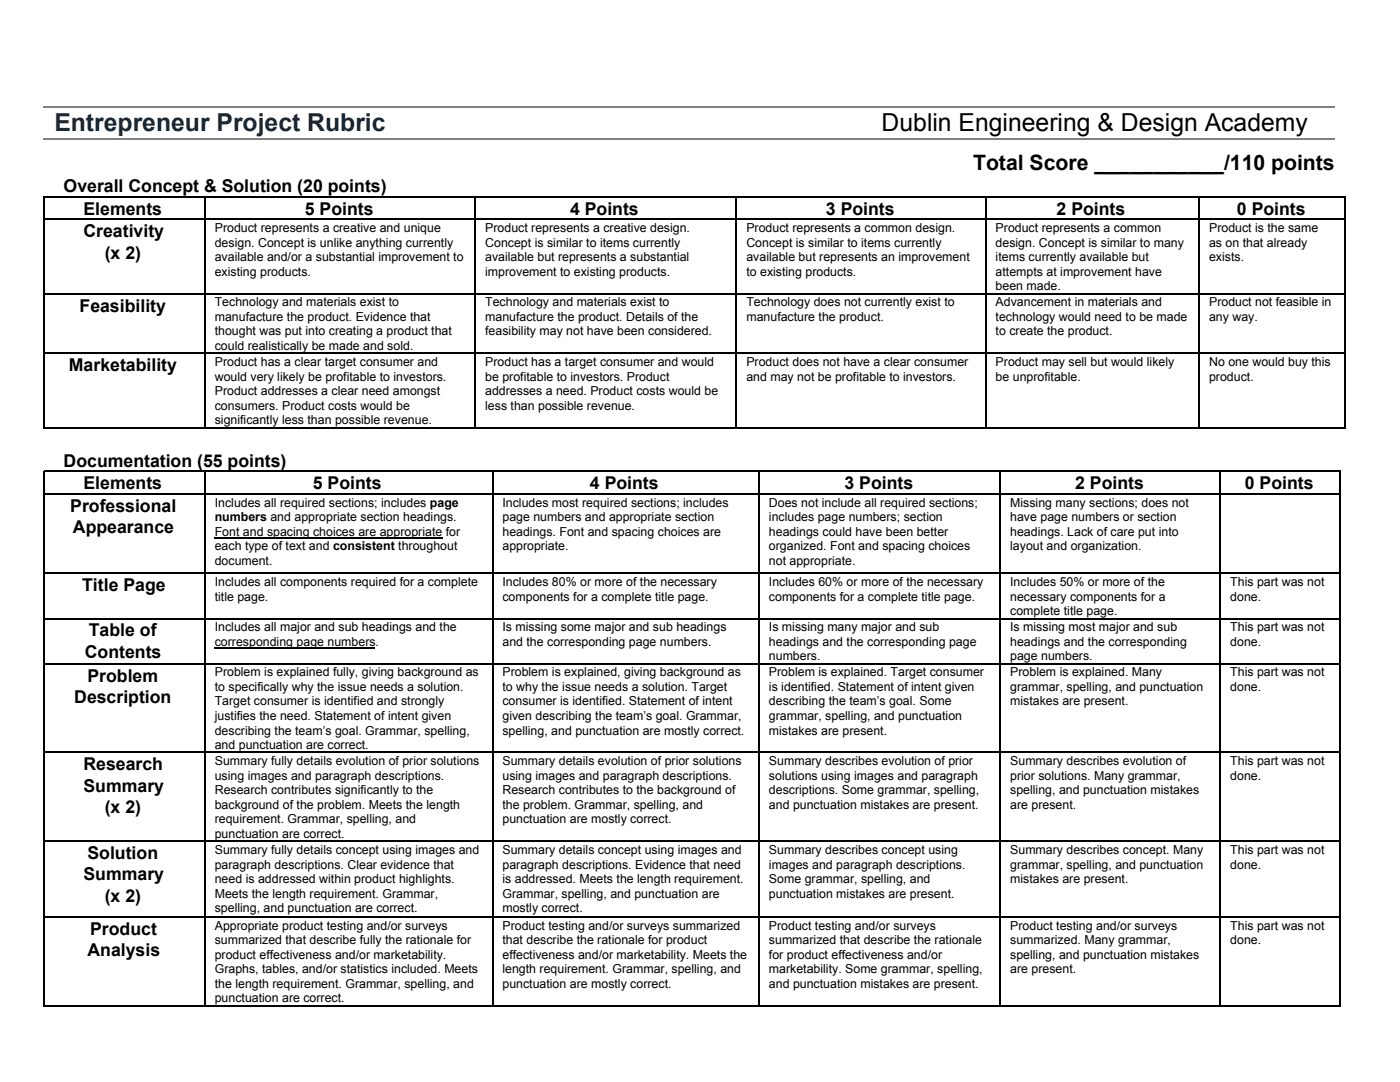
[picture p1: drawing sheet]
<svg xmlns="http://www.w3.org/2000/svg" width="279mm" height="216mm" viewBox="0 0 279 216" stroke-linecap="round" stroke-linejoin="round" font-family="sans-serif">
<defs><g id="words">
<text font-size="4.9" fill="#002b52" x="10.8" y="26.2">Entrepreneur Project Rubric</text>
<text font-size="4.9" x="175.9" y="26.2">Dublin Engineering &amp; Design Academy</text>
<text font-size="4.2" x="194.2" y="33.9">Total Score ___________/110 points</text>
<g font-size="3.5">
<text x="12.7" y="38.4">Overall Concept &amp; Solution (20 points)</text>
<text x="16.7" y="42.9">Elements</text>
<text x="16.7" y="47.4">Creativity</text>
<text x="60.9" y="42.9">5 Points</text>
<text x="113.8" y="42.9">4 Points</text>
<text x="164.8" y="42.9">3 Points</text>
<text x="210.9" y="42.9">2 Points</text>
<text x="246.9" y="42.9">0 Points</text>
<text x="20.9" y="51.6">(x 2)</text>
<text x="15.9" y="62.2">Feasibility</text>
<text x="13.8" y="74.1">Marketability</text>
<text x="12.7" y="93.1">Documentation (55 points)</text>
<text x="16.7" y="97.6">Elements</text>
<text x="62.4" y="97.6">5 Points</text>
<text x="117.7" y="97.6">4 Points</text>
<text x="168.5" y="97.6">3 Points</text>
<text x="214.6" y="97.6">2 Points</text>
<text x="248.4" y="97.6">0 Points</text>
<text x="14" y="102.1">Professional</text>
<text x="14.6" y="106.4">Appearance</text>
<text x="16.4" y="118">Title Page</text>
<text x="16.9" y="131.2">Contents</text>
<text x="17.7" y="127">Table of</text>
<text x="17.5" y="136">Problem</text>
<text x="14.8" y="140.2">Description</text>
<text x="16.7" y="153.7">Research</text>
<text x="16.7" y="158">Summary</text>
<text x="20.9" y="162.2">(x 2)</text>
<text x="17.5" y="171.4">Solution</text>
<text x="16.7" y="175.7">Summary</text>
<text x="20.9" y="179.9">(x 2)</text>
<text x="17.5" y="190.8">Analysis</text>
<text x="18" y="186.5">Product</text>
</g>
<g font-size="2.5">
<text x="42.9" y="46.3">Product represents a creative and unique</text>
<text x="96.8" y="46.3">Product represents a creative design.</text>
<text x="149" y="46.3">Product represents a common design.</text>
<text x="198.7" y="46.3">Product represents a common</text>
<text x="241.3" y="46.3">Product is the same</text>
<text x="42.9" y="49.2">design. Concept is unlike anything currently</text>
<text x="42.9" y="52.1">available and/or a substantial improvement to</text>
<text x="96.8" y="49.2">Concept is similar to items currently</text>
<text x="96.8" y="52.1">available but represents a substantial</text>
<text x="149" y="49.2">Concept is similar to items currently</text>
<text x="149" y="52.1">available but represents an improvement</text>
<text x="198.7" y="49.2">design. Concept is similar to many</text>
<text x="198.7" y="52.1">items currently available but</text>
<text x="241.3" y="49.2">as on that already</text>
<text x="241.3" y="52.1">exists.</text>
<text x="42.9" y="55">existing products.</text>
<text x="96.8" y="55">improvement to existing products.</text>
<text x="149" y="55">to existing products.</text>
<text x="198.7" y="55">attempts at improvement have</text>
<text x="198.7" y="57.9">been made.</text>
<text x="42.9" y="61.1">Technology and materials exist to</text>
<text x="42.9" y="64">manufacture the product. Evidence that</text>
<text x="96.8" y="61.1">Technology and materials exist to</text>
<text x="96.8" y="64">manufacture the product. Details of the</text>
<text x="149" y="61.1">Technology does not currently exist to</text>
<text x="149" y="64">manufacture the product.</text>
<text x="198.7" y="61.1">Advancement in materials and</text>
<text x="198.7" y="64">technology would need to be made</text>
<text x="241.3" y="61.1">Product not feasible in</text>
<text x="241.3" y="64">any way.</text>
<text x="42.9" y="66.9">thought was put into creating a product that</text>
<text x="42.9" y="69.8">could realistically be made and sold.</text>
<text x="96.8" y="66.9">feasibility may not have been considered.</text>
<text x="198.7" y="66.9">to create the product.</text>
<text x="42.9" y="73">Product has a clear target consumer and</text>
<text x="42.9" y="75.9">would very likely be profitable to investors.</text>
<text x="96.8" y="73">Product has a target consumer and would</text>
<text x="96.8" y="75.9">be profitable to investors. Product</text>
<text x="149" y="73">Product does not have a clear consumer</text>
<text x="149" y="75.9">and may not be profitable to investors.</text>
<text x="198.7" y="73">Product may sell but would likely</text>
<text x="198.7" y="75.9">be unprofitable.</text>
<text x="241.3" y="73">No one would buy this</text>
<text x="241.3" y="75.9">product.</text>
<text x="42.9" y="78.8">Product addresses a clear need amongst</text>
<text x="42.9" y="81.8">consumers. Product costs would be</text>
<text x="96.8" y="78.8">addresses a need. Product costs would be</text>
<text x="96.8" y="81.8">less than possible revenue.</text>
<text x="42.9" y="84.7">significantly less than possible revenue.</text>
<text x="42.9" y="101.1">Includes all required sections; includes page</text>
<text x="100.3" y="101.1">Includes most required sections; includes</text>
<text x="153.5" y="101.1">Does not include all required sections;</text>
<text x="201.6" y="101.1">Missing many sections; does not</text>
<text x="42.9" y="104">numbers and appropriate section headings.</text>
<text x="42.9" y="106.9">Font and spacing choices are appropriate for</text>
<text x="100.3" y="104">page numbers and appropriate section</text>
<text x="100.3" y="106.9">headings. Font and spacing choices are</text>
<text x="153.5" y="104">includes page numbers; section</text>
<text x="153.5" y="106.9">headings could have been better</text>
<text x="201.6" y="104">have page numbers or section</text>
<text x="201.6" y="106.9">headings. Lack of care put into</text>
<text x="42.9" y="109.8">each type of text and consistent throughout</text>
<text x="42.9" y="112.7">document.</text>
<text x="100.3" y="109.8">appropriate.</text>
<text x="153.5" y="109.8">organized. Font and spacing choices</text>
<text x="153.5" y="112.7">not appropriate.</text>
<text x="201.6" y="109.8">layout and organization.</text>
<text x="42.9" y="116.9">Includes all components required for a complete</text>
<text x="42.9" y="119.9">title page.</text>
<text x="100.3" y="116.9">Includes 80% or more of the necessary</text>
<text x="100.3" y="119.9">components for a complete title page.</text>
<text x="153.5" y="116.9">Includes 60% or more of the necessary</text>
<text x="153.5" y="119.9">components for a complete title page.</text>
<text x="201.6" y="116.9">Includes 50% or more of the</text>
<text x="201.6" y="119.9">necessary components for a</text>
<text x="245.5" y="116.9">This part was not</text>
<text x="245.5" y="119.9">done.</text>
<text x="42.9" y="125.9">Includes all major and sub headings and the</text>
<text x="100.3" y="125.9">Is missing some major and sub headings</text>
<text x="153.5" y="125.9">Is missing many major and sub</text>
<text x="201.6" y="122.8">complete title page.</text>
<text x="201.6" y="125.9">Is missing most major and sub</text>
<text x="245.5" y="125.9">This part was not</text>
<text x="42.9" y="128.9">corresponding page numbers.</text>
<text x="100.3" y="128.9">and the corresponding page numbers.</text>
<text x="153.5" y="128.9">headings and the corresponding page</text>
<text x="153.5" y="131.8">numbers.</text>
<text x="201.6" y="128.9">headings and the corresponding</text>
<text x="201.6" y="131.8">page numbers.</text>
<text x="245.5" y="128.9">done.</text>
<text x="42.9" y="134.9">Problem is explained fully, giving background as</text>
<text x="42.9" y="137.8">to specifically why the issue needs a solution.</text>
<text x="100.3" y="134.9">Problem is explained, giving background as</text>
<text x="100.3" y="137.8">to why the issue needs a solution. Target</text>
<text x="153.5" y="134.9">Problem is explained. Target consumer</text>
<text x="153.5" y="137.8">is identified. Statement of intent given</text>
<text x="201.6" y="134.9">Problem is explained. Many</text>
<text x="201.6" y="137.8">grammar, spelling, and punctuation</text>
<text x="245.5" y="134.9">This part was not</text>
<text x="245.5" y="137.8">done.</text>
<text x="42.9" y="140.8">Target consumer is identified and strongly</text>
<text x="42.9" y="143.7">justifies the need. Statement of intent given</text>
<text x="100.3" y="140.8">consumer is identified. Statement of intent</text>
<text x="100.3" y="143.7">given describing the team’s goal. Grammar,</text>
<text x="153.5" y="140.8">describing the team’s goal. Some</text>
<text x="153.5" y="143.7">grammar, spelling, and punctuation</text>
<text x="201.6" y="140.8">mistakes are present.</text>
<text x="42.9" y="146.6">describing the team’s goal. Grammar, spelling,</text>
<text x="42.9" y="149.5">and punctuation are correct.</text>
<text x="100.3" y="146.6">spelling, and punctuation are mostly correct.</text>
<text x="153.5" y="146.6">mistakes are present.</text>
<text x="42.9" y="152.7">Summary fully details evolution of prior solutions</text>
<text x="42.9" y="155.6">using images and paragraph descriptions.</text>
<text x="100.3" y="152.7">Summary details evolution of prior solutions</text>
<text x="100.3" y="155.6">using images and paragraph descriptions.</text>
<text x="153.5" y="152.7">Summary describes evolution of prior</text>
<text x="153.5" y="155.6">solutions using images and paragraph</text>
<text x="201.6" y="152.7">Summary describes evolution of</text>
<text x="201.6" y="155.6">prior solutions. Many grammar,</text>
<text x="245.5" y="152.7">This part was not</text>
<text x="245.5" y="155.6">done.</text>
<text x="42.9" y="158.5">Research contributes significantly to the</text>
<text x="42.9" y="161.4">background of the problem. Meets the length</text>
<text x="100.3" y="158.5">Research contributes to the background of</text>
<text x="100.3" y="161.4">the problem. Grammar, spelling, and</text>
<text x="153.5" y="158.5">descriptions. Some grammar, spelling,</text>
<text x="153.5" y="161.4">and punctuation mistakes are present.</text>
<text x="201.6" y="158.5">spelling, and punctuation mistakes</text>
<text x="201.6" y="161.4">are present.</text>
<text x="42.9" y="164.3">requirement. Grammar, spelling, and</text>
<text x="42.9" y="167.2">punctuation are correct.</text>
<text x="100.3" y="164.3">punctuation are mostly correct.</text>
<text x="42.9" y="170.4">Summary fully details concept using images and</text>
<text x="42.9" y="173.3">paragraph descriptions. Clear evidence that</text>
<text x="100.3" y="170.4">Summary details concept using images and</text>
<text x="100.3" y="173.3">paragraph descriptions. Evidence that need</text>
<text x="153.5" y="170.4">Summary describes concept using</text>
<text x="153.5" y="173.3">images and paragraph descriptions.</text>
<text x="201.6" y="170.4">Summary describes concept. Many</text>
<text x="201.6" y="173.3">grammar, spelling, and punctuation</text>
<text x="245.5" y="170.4">This part was not</text>
<text x="245.5" y="173.3">done.</text>
<text x="42.9" y="176.2">need is addressed within product highlights.</text>
<text x="42.9" y="179.1">Meets the length requirement. Grammar,</text>
<text x="100.3" y="176.2">is addressed. Meets the length requirement.</text>
<text x="100.3" y="179.1">Grammar, spelling, and punctuation are</text>
<text x="153.5" y="176.2">Some grammar, spelling, and</text>
<text x="153.5" y="179.1">punctuation mistakes are present.</text>
<text x="201.6" y="176.2">mistakes are present.</text>
<text x="42.9" y="182">spelling, and punctuation are correct.</text>
<text x="42.9" y="185.5">Appropriate product testing and/or surveys</text>
<text x="100.3" y="182">mostly correct.</text>
<text x="100.3" y="185.5">Product testing and/or surveys summarized</text>
<text x="153.5" y="185.5">Product testing and/or surveys</text>
<text x="201.6" y="185.5">Product testing and/or surveys</text>
<text x="245.5" y="185.5">This part was not</text>
<text x="42.9" y="188.4">summarized that describe fully the rationale for</text>
<text x="42.9" y="191.3">product effectiveness and/or marketability.</text>
<text x="100.3" y="188.4">that describe the rationale for product</text>
<text x="100.3" y="191.3">effectiveness and/or marketability. Meets the</text>
<text x="153.5" y="188.4">summarized that describe the rationale</text>
<text x="153.5" y="191.3">for product effectiveness and/or</text>
<text x="201.6" y="188.4">summarized. Many grammar,</text>
<text x="201.6" y="191.3">spelling, and punctuation mistakes</text>
<text x="245.5" y="188.4">done.</text>
<text x="42.9" y="194.2">Graphs, tables, and/or statistics included. Meets</text>
<text x="42.9" y="197.1">the length requirement. Grammar, spelling, and</text>
<text x="100.3" y="194.2">length requirement. Grammar, spelling, and</text>
<text x="100.3" y="197.1">punctuation are mostly correct.</text>
<text x="153.5" y="194.2">marketability. Some grammar, spelling,</text>
<text x="153.5" y="197.1">and punctuation mistakes are present.</text>
<text x="201.6" y="194.2">are present.</text>
<text x="42.9" y="200">punctuation are correct.</text>
</g>
</g></defs>
<path d="M8.7 21.3h257.7M8.7 27.6h257.7" fill="none" stroke="#808080" stroke-width=".26"/>
<g fill="none" stroke="#000" stroke-width=".26">
<path d="M8.7 39.3h259.9M8.9 39.2v46.3M40.9 39.2v46.3M94.9 39.2v46.3M147 39.2v46.3M196.7 39.2v46.3M239.3 39.2v46.3M268.4 39.2v46.3M8.7 58.6h259.9M8.7 43.8h259.9M8.7 70.5h259.9M8.7 85.3h259.9"/>
<path d="M8.7 98.6h258.8M8.7 94.1h258.8M8.9 93.9v106.9M40.9 93.9v106.9M98.3 93.9v106.9M151.5 93.9v106.9M199.6 93.9v106.9M243.5 93.9v106.9M267.4 93.9v106.9M8.7 114.4h258.8M42.9 107.3h45.5M8.7 132.4h258.8"/>
<path d="M8.7 123.4h258.8M42.9 129.2h32M8.7 150.2h258.8M8.7 167.9h258.8M8.7 183h258.8M8.7 200.7h258.8"/>
</g>
<use href="#words"/>
</svg>
